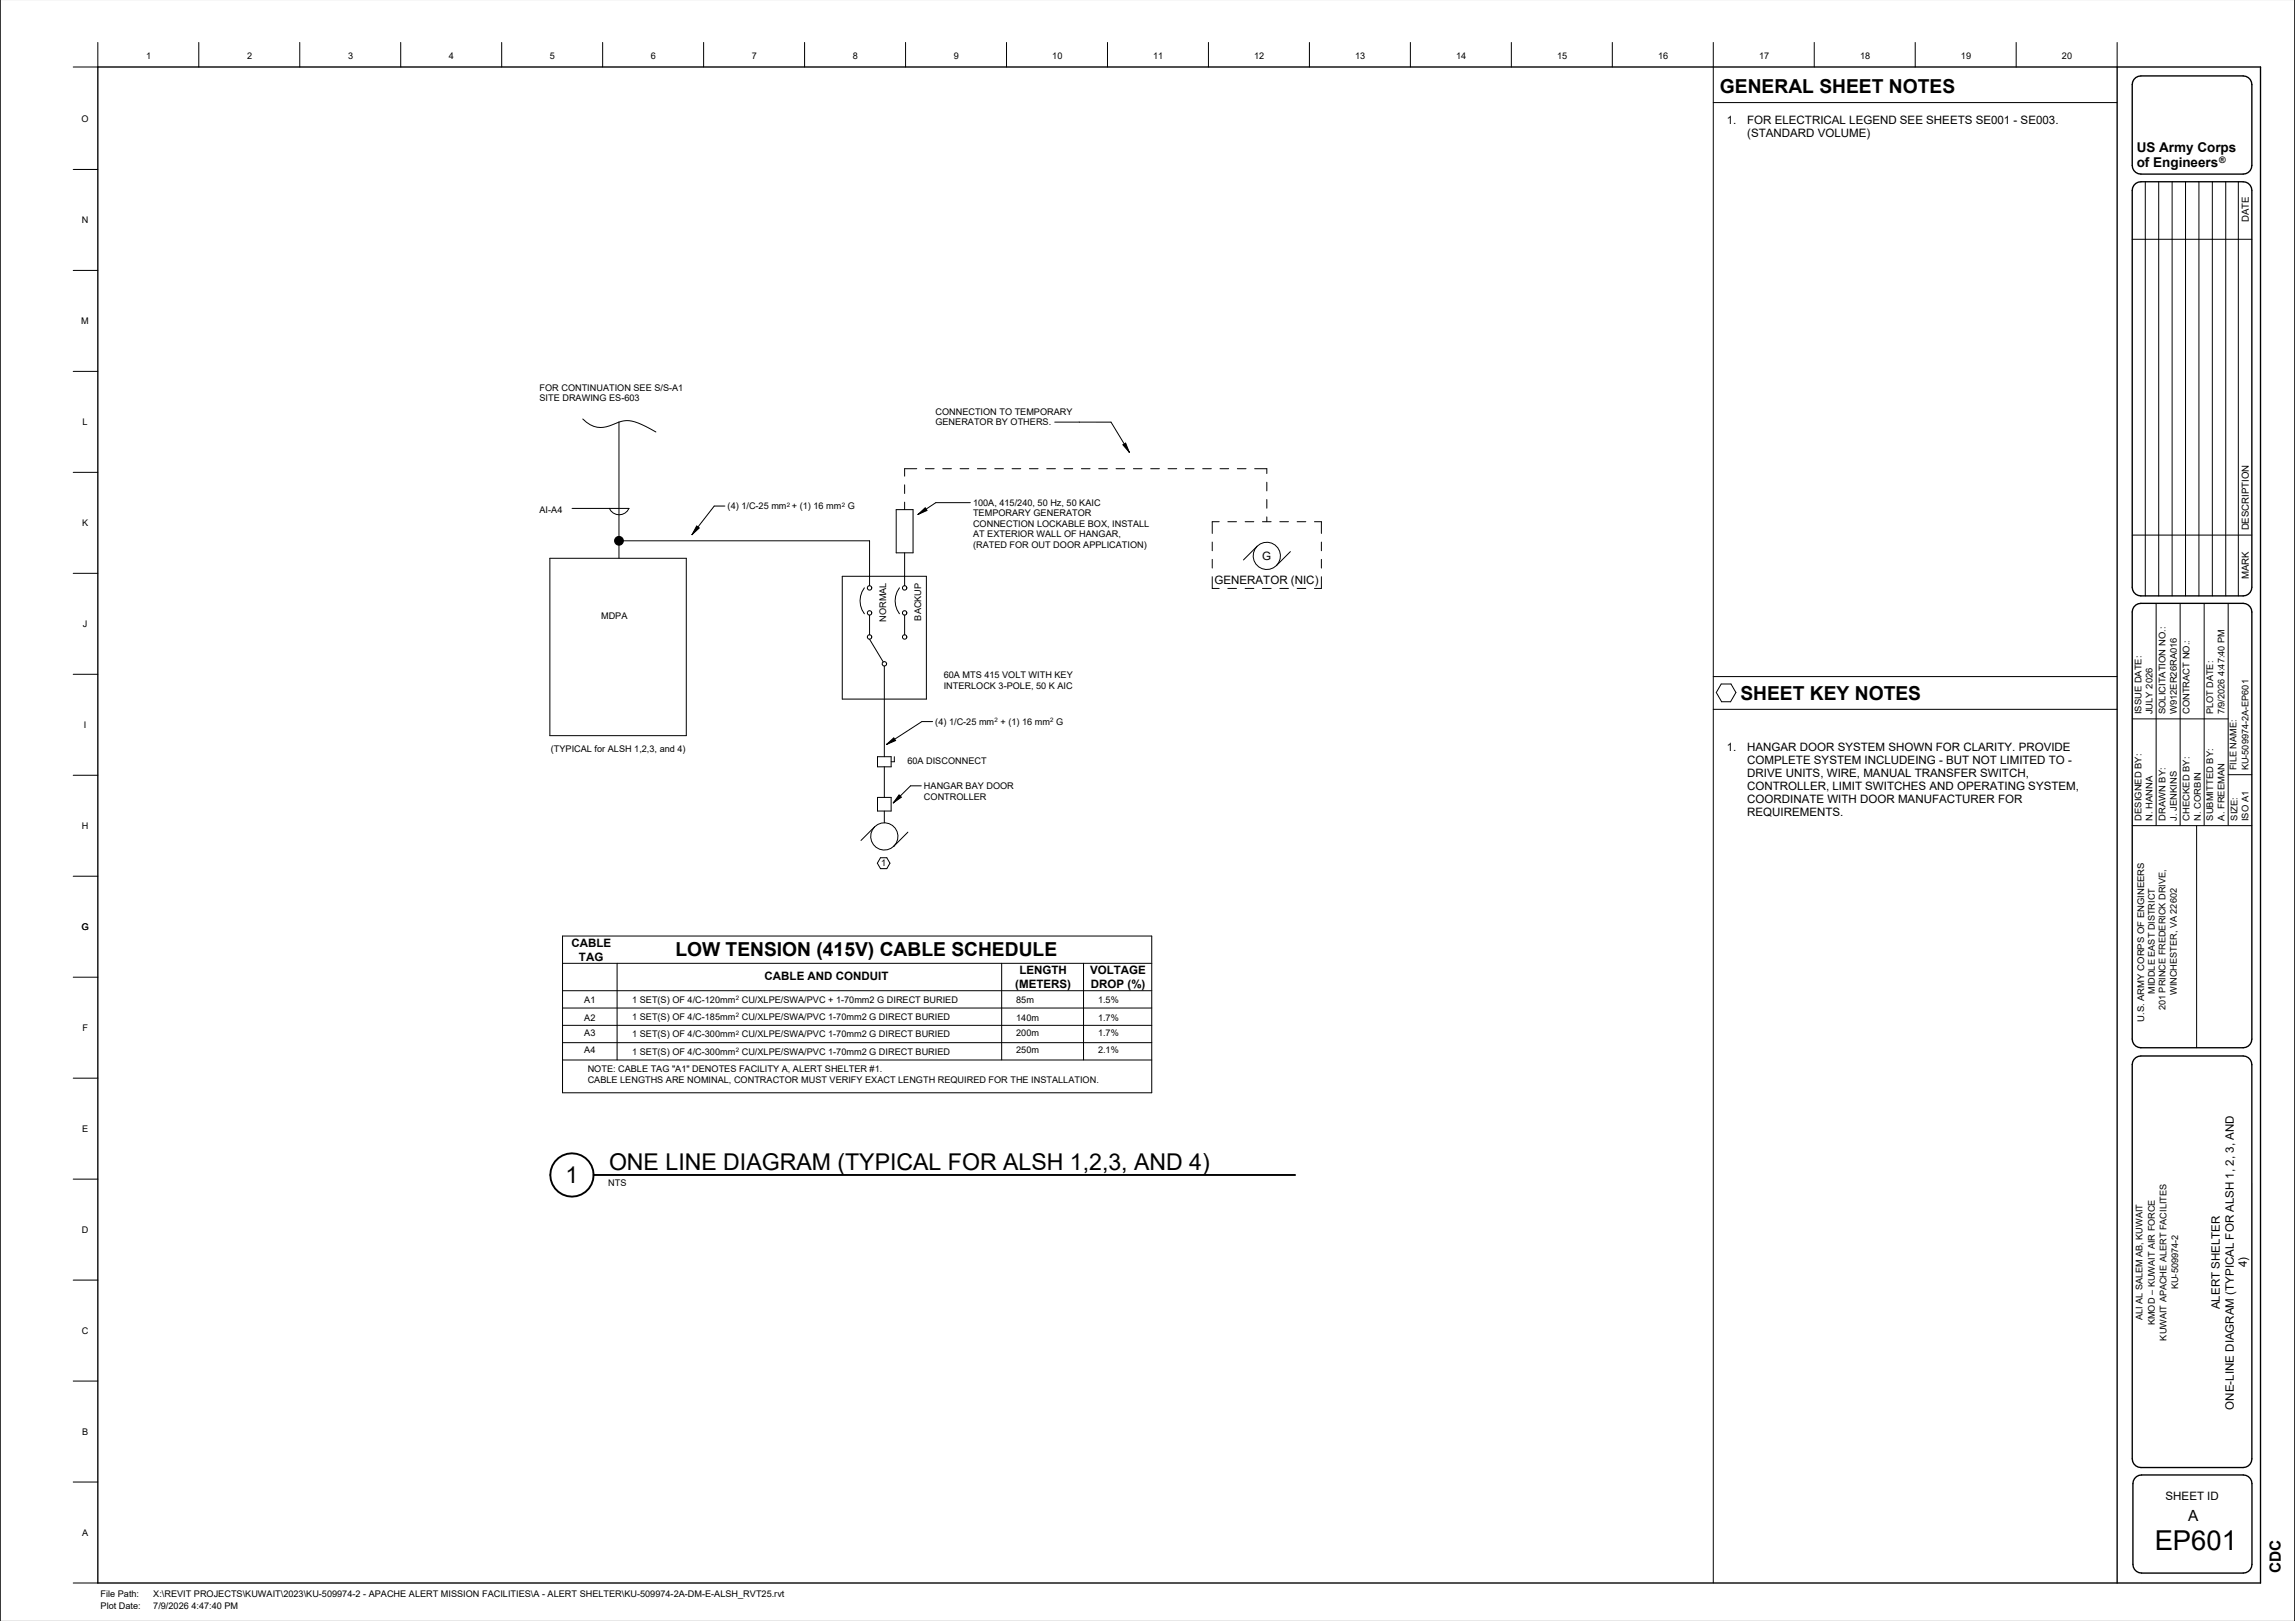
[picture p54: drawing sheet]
<svg xmlns="http://www.w3.org/2000/svg" width="841mm" height="594mm" viewBox="0 0 841 594" stroke-linecap="round" stroke-linejoin="round" font-family="sans-serif">
<defs><g id="words">
<text font-size="10.1" x="789.6" y="567.9">EP601</text>
<g font-size="8.5">
<text x="223.2" y="428.6">ONE LINE DIAGRAM (TYPICAL FOR ALSH 1,2,3, AND 4)</text>
<text x="207.3" y="433.3">1</text>
</g>
<g font-size="7.1">
<text x="630.3" y="34.2">GENERAL SHEET NOTES</text>
<text x="637.8" y="256.6">SHEET KEY NOTES</text>
<text x="247.5" y="350.3">LOW TENSION (415V) CABLE SCHEDULE</text>
</g>
<g font-size="5.6">
<text x="801.9" y="557.5">A</text>
<text x="835.7" y="576.6" transform="rotate(-90 835.7 576.6)">CDC</text>
</g>
<g font-size="4.9">
<text x="783" y="55.5">US Army Corps</text>
<text x="783" y="61.4">of Engineers</text>
</g>
<g font-size="4.2">
<text x="632.8" y="45.4">1.</text>
<text x="640.3" y="45.4">FOR ELECTRICAL LEGEND SEE SHEETS SE001 - SE003.</text>
<text x="640.3" y="50.1">(STANDARD VOLUME)</text>
<text x="462.5" y="205.1">G</text>
<text x="445.1" y="214.1">GENERATOR (NIC)</text>
<text x="632.8" y="275.4">1.</text>
<text x="640.3" y="275.4">HANGAR DOOR SYSTEM SHOWN FOR CLARITY. PROVIDE</text>
<text x="640.3" y="280.1">COMPLETE SYSTEM INCLUDEING - BUT NOT LIMITED TO -</text>
<text x="640.3" y="284.9">DRIVE UNITS, WIRE, MANUAL TRANSFER SWITCH,</text>
<text x="640.3" y="289.6">CONTROLLER, LIMIT SWITCHES AND OPERATING SYSTEM,</text>
<text x="640.3" y="294.4">COORDINATE WITH DOOR MANUFACTURER FOR</text>
<text x="640.3" y="299.2">REQUIREMENTS.</text>
<text x="209.4" y="347.1">CABLE</text>
<text x="212.2" y="352.1">TAG</text>
<text x="280.2" y="359.3">CABLE AND CONDUIT</text>
<text x="373.6" y="357">LENGTH</text>
<text x="399.5" y="357">VOLTAGE</text>
<text x="372.1" y="362">(METERS)</text>
<text x="399.8" y="362">DROP (%)</text>
<text x="823.4" y="464.4" transform="rotate(-90 823.4 464.4)">4)</text>
<text x="813.5" y="479.8" transform="rotate(-90 813.5 479.8)">ALERT SHELTER</text>
<text x="818.6" y="516.5" transform="rotate(-90 818.6 516.5)">ONE-LINE DIAGRAM (TYPICAL FOR ALSH 1, 2, 3, AND</text>
<text x="793.6" y="549.6">SHEET ID</text>
</g>
<g font-size="3.5">
<text x="824.1" y="81.4" transform="rotate(-90 824.1 81.4)">DATE</text>
<text x="824.1" y="194.4" transform="rotate(-90 824.1 194.4)">DESCRIPTION</text>
<text x="824.1" y="212.2" transform="rotate(-90 824.1 212.2)">MARK</text>
</g>
<g font-size="3.4">
<text x="53.5" y="21.6">1</text>
<text x="90.5" y="21.6">2</text>
<text x="127.5" y="21.6">3</text>
<text x="164.5" y="21.6">4</text>
<text x="201.5" y="21.6">5</text>
<text x="238.5" y="21.6">6</text>
<text x="275.5" y="21.6">7</text>
<text x="312.5" y="21.6">8</text>
<text x="349.5" y="21.6">9</text>
<text x="385.6" y="21.6">10</text>
<text x="422.6" y="21.6">11</text>
<text x="459.6" y="21.6">12</text>
<text x="496.6" y="21.6">13</text>
<text x="533.6" y="21.6">14</text>
<text x="570.6" y="21.6">15</text>
<text x="607.6" y="21.6">16</text>
<text x="644.6" y="21.6">17</text>
<text x="681.6" y="21.6">18</text>
<text x="718.6" y="21.6">19</text>
<text x="755.6" y="21.6">20</text>
<text x="29.9" y="44.7">O</text>
<text x="30" y="81.7">N</text>
<text x="29.8" y="118.7">M</text>
<text x="197.7" y="143.1">FOR CONTINUATION SEE S/S-A1</text>
<text x="197.7" y="147">SITE DRAWING ES-603</text>
<text x="30.2" y="155.7">L</text>
<text x="342.8" y="152">CONNECTION TO TEMPORARY</text>
<text x="342.8" y="155.9">GENERATOR BY OTHERS.</text>
<text x="356.6" y="185.4">100A, 415/240, 50 Hz, 50 KAIC</text>
<text x="197.7" y="188">AI-A4</text>
<text x="266.6" y="186.6">(4) 1/C-25 mm</text>
<text x="290.2" y="186.6">+ (1) 16 mm</text>
<text x="310.6" y="186.6">G</text>
<text x="356.6" y="189.2">TEMPORARY GENERATOR</text>
<text x="30.1" y="192.7">K</text>
<text x="356.6" y="193.1">CONNECTION LOCKABLE BOX, INSTALL</text>
<text x="356.6" y="196.9">AT EXTERIOR WALL OF HANGAR,</text>
<text x="356.6" y="200.7">(RATED FOR OUT DOOR APPLICATION)</text>
<text x="220.3" y="226.6">MDPA</text>
<text x="324.7" y="227.8" transform="rotate(-90 324.7 227.8)">NORMAL</text>
<text x="337.5" y="227.4" transform="rotate(-90 337.5 227.4)">BACKUP</text>
<text x="30.3" y="229.7">J</text>
<text x="345.8" y="248.6">60A MTS 415 VOLT WITH KEY</text>
<text x="345.8" y="252.4">INTERLOCK 3-POLE, 50 K AIC</text>
<text x="784.7" y="261.7" transform="rotate(-90 784.7 261.7)">ISSUE DATE:</text>
<text x="788.8" y="261.7" transform="rotate(-90 788.8 261.7)">JULY 2026</text>
<text x="793.5" y="261.7" transform="rotate(-90 793.5 261.7)">SOLICITATION NO.:</text>
<text x="797.7" y="261.7" transform="rotate(-90 797.7 261.7)">W912ER26RA016</text>
<text x="802.3" y="261.7" transform="rotate(-90 802.3 261.7)">CONTRACT NO.:</text>
<text x="811" y="261.7" transform="rotate(-90 811 261.7)">PLOT DATE:</text>
<text x="815.1" y="261.7" transform="rotate(-90 815.1 261.7)">7/9/2026 4:47:40 PM</text>
<text x="30.8" y="266.7">I</text>
<text x="342.7" y="265.6">(4) 1/C-25 mm</text>
<text x="366.6" y="265.6">+ (1) 16 mm</text>
<text x="387.1" y="265.6">G</text>
<text x="201.9" y="275.7">(TYPICAL for ALSH 1,2,3, and 4)</text>
<text x="332.5" y="279.8">60A DISCONNECT</text>
<text x="819.5" y="282.3" transform="rotate(-90 819.5 282.3)">FILE NAME:</text>
<text x="824" y="282.3" transform="rotate(-90 824 282.3)">KU-509974-2A-EP601</text>
<text x="338.6" y="289.2">HANGAR BAY DOOR</text>
<text x="338.6" y="293">CONTROLLER</text>
<text x="30" y="303.7">H</text>
<text x="784.7" y="300.7" transform="rotate(-90 784.7 300.7)">DESIGNED BY:</text>
<text x="788.8" y="300.7" transform="rotate(-90 788.8 300.7)">N. HANNA</text>
<text x="793.5" y="300.7" transform="rotate(-90 793.5 300.7)">DRAWN BY:</text>
<text x="797.7" y="300.7" transform="rotate(-90 797.7 300.7)">J. JENKINS</text>
<text x="802.3" y="300.7" transform="rotate(-90 802.3 300.7)">CHECKED BY:</text>
<text x="806.5" y="300.7" transform="rotate(-90 806.5 300.7)">N. CORBIN</text>
<text x="811" y="300.7" transform="rotate(-90 811 300.7)">SUBMITTED BY:</text>
<text x="815.1" y="300.7" transform="rotate(-90 815.1 300.7)">A. FREEMAN</text>
<text x="819.9" y="300.7" transform="rotate(-90 819.9 300.7)">SIZE:</text>
<text x="824" y="300.9" transform="rotate(-90 824 300.9)">ISO A1</text>
<text x="322.9" y="317.5">1</text>
<text x="29.9" y="340.7">G</text>
<text x="789.6" y="364.2" transform="rotate(-90 789.6 364.2)">MIDDLE EAST DISTRICT</text>
<text x="797.7" y="364.6" transform="rotate(-90 797.7 364.6)">WINCHESTER, VA 22602</text>
<text x="214.1" y="367.4">A1</text>
<text x="231.7" y="367.4">1 SET(S) OF 4/C-120mm</text>
<text x="271.8" y="367.4">CU/XLPE/SWA/PVC + 1-70mm2 G DIRECT BURIED</text>
<text x="372.4" y="367.4">85m</text>
<text x="402.4" y="367.4">1.5%</text>
<text x="793.6" y="370.2" transform="rotate(-90 793.6 370.2)">201 PRINCE FREDERICK DRIVE,</text>
<text x="30.2" y="377.7">F</text>
<text x="214.1" y="374.1">A2</text>
<text x="231.7" y="373.8">1 SET(S) OF 4/C-185mm</text>
<text x="271.8" y="373.8">CU/XLPE/SWA/PVC 1-70mm2 G DIRECT BURIED</text>
<text x="372.4" y="374.1">140m</text>
<text x="402.4" y="374.1">1.7%</text>
<text x="785.7" y="374.5" transform="rotate(-90 785.7 374.5)">U.S. ARMY CORPS OF ENGINEERS</text>
<text x="214.1" y="379.8">A3</text>
<text x="231.7" y="380.1">1 SET(S) OF 4/C-300mm</text>
<text x="271.8" y="380.1">CU/XLPE/SWA/PVC 1-70mm2 G DIRECT BURIED</text>
<text x="372.4" y="379.8">200m</text>
<text x="402.4" y="379.8">1.7%</text>
<text x="214.1" y="386">A4</text>
<text x="231.7" y="386.4">1 SET(S) OF 4/C-300mm</text>
<text x="271.8" y="386.4">CU/XLPE/SWA/PVC 1-70mm2 G DIRECT BURIED</text>
<text x="372.4" y="386">250m</text>
<text x="402.4" y="386">2.1%</text>
<text x="215.4" y="393">NOTE: CABLE TAG &quot;A1&quot; DENOTES FACILITY A, ALERT SHELTER #1.</text>
<text x="215.4" y="396.8">CABLE LENGTHS ARE NOMINAL, CONTRACTOR MUST VERIFY EXACT LENGTH REQUIRED FOR THE INSTALLATION.</text>
<text x="30.1" y="414.7">E</text>
<text x="222.9" y="434.5">NTS</text>
<text x="30" y="451.7">D</text>
<text x="798.2" y="472.4" transform="rotate(-90 798.2 472.4)">KU-509974-2</text>
<text x="785.1" y="483.9" transform="rotate(-90 785.1 483.9)">ALI AL SALEM AB, KUWAIT</text>
<text x="789.6" y="485.6" transform="rotate(-90 789.6 485.6)">KMOD – KUWAIT AIR FORCE</text>
<text x="30" y="488.9">C</text>
<text x="793.9" y="491.2" transform="rotate(-90 793.9 491.2)">KUWAIT APACHE ALERT FACILITES</text>
<text x="30.1" y="525.7">B</text>
<text x="30.1" y="562.7">A</text>
<text x="36.9" y="585.4">File Path:</text>
<text x="56.2" y="585.4">X:\REVIT PROJECTS\KUWAIT\2023\KU-509974-2 - APACHE ALERT MISSION FACILITIES\A - ALERT SHELTER\KU-509974-2A-DM-E-ALSH_RVT25.rvt</text>
<text x="36.9" y="589.5">Plot Date:</text>
<text x="56.2" y="589.5">7/9/2026 4:47:40 PM</text>
</g>
<text font-size="3.3" x="813.2" y="59.9">®</text>
<g font-size="2.2">
<text x="288.3" y="185.6">2</text>
<text x="308.5" y="185.6">2</text>
<text x="364.4" y="264.6">2</text>
<text x="384.9" y="264.6">2</text>
<text x="269.6" y="366.4">2</text>
<text x="269.6" y="372.7">2</text>
<text x="269.6" y="379.1">2</text>
<text x="269.6" y="385.4">2</text>
</g>
</g></defs>
<circle cx="226.8" cy="198.2" r="1.6" fill="#000"/>
<g fill="none" stroke="#000" stroke-width=".37">
<path d="M213.6 153.5a9.2 9.2 0 0 0 11.7 1.8 10 10 0 0 1 9.9 .3l5.1 2.7M226.8 154.6v50M331.5 177.7v3.1M336 171.8h-4.5v2.7M339.1 171.8h3.2M345.5 171.8h3.2M351.8 171.8h3.2M358.2 171.8h3.1M364.5 171.8h3.2M370.9 171.8h3.1M377.2 171.8h3.2M383.6 171.8h3.1"/>
<path d="M389.9 171.8h3.2M396.3 171.8h3.1M402.6 171.8h3.2M409 171.8h3.1M415.3 171.8h3.2M421.7 171.8h3.1M428 171.8h3.2M434.4 171.8h3.1M440.7 171.8h3.2M447.1 171.8h3.1M453.4 171.8h3.2M459.8 171.8h4.4v1.7"/>
<path d="M464.2 176.7v3.2M209.6 186.3h20.9a3.9 3.9 0 0 1-3.6 2.3 3.9 3.9 0 0 1-3.6-2.3M226.8 198.2h91.8v16.4M328.4 186.8h6.2v15.8h-6.2zM331.5 184v2.8M444.2 198.6v3.2M446.8 191.2h-2.6v4.3M449.9 191.2h3.2M456.3 191.2h3.2M462.6 191.2h3.2M464.2 183.1v3.1M464.2 189.4v1.8"/>
<path d="M469 191.2h3.2M475.3 191.2h3.2M481.7 191.2h2.5v4.3M484.2 198.6v3.2M201.5 204.6h50v65h-50zM308.6 211.2h30.9v45h-30.9zM316.8 215.4a7.9 7.9 0 0 0 0 9.5M329.6 215.4a7.9 7.9 0 0 0 0 9.5M331.5 202.6v12M444.2 205v3.2M444.2 211.3v4.3h2.6M449.9 215.6h3.2"/>
<path d="M456.3 215.6h3.2M460.7 200.2l-5 5M462.6 215.6h3.2M469 215.6h3.2M472.9 202.1l-5.1 5.1M475.3 215.6h3.2M484.2 211.3v4.3h-2.5M484.2 205v3.2M318.6 234.3l5 8.2M318.6 225.4v7.2M331.5 225.4v7.2M324.1 244.1v33.2"/>
<path d="M321.6 277.3h5v3.7h-5zM327.7 277.3v1.8h-1.1M321.6 292.2h5v5h-5zM324.1 281v11.2M324.1 297.2v4.3M320.5 303l-5 5M332.7 304.9l-5.1 5.1M206.1 343h216v57.4h-216zM206.1 353h216M226.1 353v35.4M367.1 353v35.4M397.1 353v35.4"/>
<path d="M206.1 363h216M206.1 369.4h216M206.1 375.7h216M206.1 382.1h216M206.1 388.4h216"/>
<circle cx="226.8" cy="198.2" r="1.6"/>
<circle cx="318.6" cy="215.4" r=".83"/>
<circle cx="331.5" cy="215.4" r=".83"/>
<circle cx="464.2" cy="203.7" r="5"/>
<circle cx="318.6" cy="224.6" r=".83"/>
<circle cx="318.6" cy="233.4" r=".83"/>
<circle cx="331.5" cy="224.6" r=".83"/>
<circle cx="331.5" cy="233.4" r=".83"/>
<circle cx="324.1" cy="243.3" r=".83"/>
<circle cx="324.1" cy="306.5" r="5"/>
</g>
<g fill="#fff">
<path d="M220.3 223.5h9.8v3.9h-9.8z"/>
<path d="M201.9 272.6h49.2v3.8h-49.2z"/>
<path d="M197.7 140h53.7v3.9h-53.7z"/>
<path d="M197.7 143.9h36.9v3.8h-36.9z"/>
<path d="M197.7 184.9h8.4v3.9h-8.4z"/>
<path d="M345.8 245.4h48.4v3.9h-48.4z"/>
<path d="M345.8 249.3h47.4v3.8h-47.4z"/>
<path d="M334.4 213.5h3.9v13.9h-3.9z"/>
<path d="M321.6 213.4h3.8v14.4h-3.8z"/>
<path d="M332.5 276.7h29.2v3.8h-29.2z"/>
</g>
<path d="M329.5 291.3l.8 .8-3 2.1z" fill="#000"/>
<path d="M329.5 291.3l.8 .8-3 2.1zM337.6 288h-3.9l-6.4 6.2" fill="none" stroke="#000" stroke-width=".37"/>
<g fill="#fff">
<path d="M338.6 286.1h34.1v3.8h-34.1z"/>
<path d="M338.6 289.9h23.1v3.8h-23.1z"/>
</g>
<path d="M336.4 188.5l2.6-2.4 .7 1z" fill="#000"/>
<path d="M336.4 188.5l2.6-2.4 .7 1zM355.6 184.2h-12.7l-6.5 4.3" fill="none" stroke="#000" stroke-width=".37"/>
<g fill="#fff">
<path d="M356.6 182.3h46.5v3.8h-46.5z"/>
<path d="M356.6 186.1h44.6v3.9h-44.6z"/>
<path d="M356.6 190h65.7v3.8h-65.7z"/>
<path d="M356.6 193.8h54.5v3.8h-54.5z"/>
<path d="M356.6 197.6h64v3.9h-64z"/>
</g>
<path d="M324.9 272.8l2.6-2.4 .7 1z" fill="#000"/>
<path d="M324.9 272.8l2.6-2.4 .7 1zM341.7 264.4h-3.9l-12.9 8.4" fill="none" stroke="#000" stroke-width=".37"/>
<g fill="#fff">
<path d="M342.7 262.5h21.7v3.8h-21.7z"/>
<path d="M364.4 262.5h1.3v3.8h-1.3z"/>
<path d="M365.7 262.5h19.2v3.8h-19.2z"/>
<path d="M384.9 262.5h1.2v3.8h-1.2z"/>
<path d="M386.1 262.5h3.6v3.8h-3.6z"/>
</g>
<path d="M255.3 192.7l.9 .8-2.6 2.4z" fill="#000"/>
<path d="M255.3 192.7l.9 .8-2.6 2.4zM265.6 185.4h-3.9l-8.1 10.5" fill="none" stroke="#000" stroke-width=".37"/>
<g fill="#fff">
<path d="M266.6 183.5h21.7v3.9h-21.7z"/>
<path d="M288.3 183.5h1.9v3.9h-1.9z"/>
<path d="M290.2 183.5h18.3v3.9h-18.3z"/>
<path d="M308.5 183.5h1.2v3.9h-1.2z"/>
<path d="M309.7 183.5h3.6v3.9h-3.6z"/>
<path d="M214.1 364.3h4.1v3.8h-4.1z"/>
<path d="M231.7 364.3h37.9v3.8h-37.9z"/>
<path d="M269.6 364.3h1.3v3.8h-1.3z"/>
<path d="M270.9 364.3h80.6v3.8h-80.6z"/>
<path d="M214.1 376.6h4.1v3.9h-4.1z"/>
<path d="M214.1 371h4.1v3.9h-4.1z"/>
<path d="M214.1 382.9h4.1v3.9h-4.1z"/>
<path d="M231.7 370.6h37.9v3.9h-37.9z"/>
<path d="M269.6 370.6h1.3v3.9h-1.3z"/>
<path d="M270.9 370.6h77.6v3.9h-77.6z"/>
<path d="M231.7 377h37.9v3.8h-37.9z"/>
<path d="M269.6 377h1.3v3.8h-1.3z"/>
<path d="M270.9 377h77.6v3.8h-77.6z"/>
<path d="M231.7 383.3h37.9v3.9h-37.9z"/>
<path d="M269.6 383.3h1.3v3.9h-1.3z"/>
<path d="M270.9 383.3h77.6v3.9h-77.6z"/>
<path d="M445.1 210.3h38.1v4.8h-38.1z"/>
<path d="M462.5 201.3h3.3v4.8h-3.3z"/>
</g>
<path d="M386.5 154.7h20.6l6.7 11M411.5 163l1-.6 1.3 3.3z" fill="none" stroke="#000" stroke-width=".37"/>
<path d="M411.5 163l1-.6 1.3 3.3z" fill="#000"/>
<g fill="#fff">
<path d="M342.8 148.9h51.5v3.9h-51.5z"/>
<path d="M342.8 152.8h42.7v3.8h-42.7z"/>
<path d="M372.4 364.3h6.5v3.8h-6.5z"/>
<path d="M372.4 376.6h8.4v3.9h-8.4z"/>
<path d="M372.4 371h8.4v3.9h-8.4z"/>
<path d="M372.4 382.9h8.4v3.9h-8.4z"/>
<path d="M402.4 364.3h7.6v3.8h-7.6z"/>
<path d="M402.4 376.6h7.6v3.9h-7.6z"/>
<path d="M402.4 371h7.6v3.9h-7.6z"/>
<path d="M402.4 382.9h7.6v3.9h-7.6z"/>
<path d="M215.4 389.8h108.2v3.9h-108.2z"/>
<path d="M215.4 393.7h188.1v3.8h-188.1z"/>
<path d="M322.7 314.3h2.3l1.1 2-1.1 2h-2.3l-1.2-2z"/>
</g>
<g fill="none" stroke="#000" stroke-width=".37">
<path d="M35.8 15.6v9h-9M72.8 15.6v9M109.8 15.6v9M146.8 15.6v9M183.8 15.6v9M220.8 15.6v9M257.8 15.6v9M294.8 15.6v9M331.8 15.6v9M368.8 15.6v9M405.8 15.6v9M442.8 15.6v9"/>
<path d="M479.8 15.6v9M516.8 15.6v9M553.8 15.6v9M590.8 15.6v9M627.8 15.6v564.5M664.8 15.6v9M701.8 15.6v9M738.8 15.6v9M775.8 15.6v9M627.8 37.6h148M26.8 62.1h9M786.1 66.6v151.8"/>
<path d="M791.1 66.6v151.8M796 66.6v151.8M800.9 66.6v151.8M805.8 66.6v151.8M810.7 66.6v151.8M815.6 66.6v151.8M820.2 66.6v151.8M26.8 99.1h9M781.4 87.7h43.8M26.8 136.1h9M26.8 173.1h9M781.4 196.1h43.8"/>
<path d="M26.8 210.1h9M790.1 221.1v81.4M798.9 221.1v81.4M807.7 221.1v81.4M816.5 221.1v81.4M26.8 247.1h9M627.8 247.9h148M627.8 259.9h148M630.7 250.7h3.6l1.8 3.1-1.9 3.4h-3.3l-2-3.4zM781.4 263.4h35.1M26.8 284.1h9M816.5 283.9h8.7"/>
<path d="M322.7 314.3h2.3l1.1 2-1.1 2h-2.3l-1.2-2zM781.4 302.5h43.8M804.9 302.5v81.4M26.8 321.1h9M26.8 358.1h9M26.8 395.1h9M26.8 432.1h9M26.8 469.1h9M26.8 506.1h9M26.8 543.1h9M26.8 580.1h9"/>
</g>
<path d="M0 0v594.1M841 0v594.1M35.8 24.6h792.6v555.5h-792.6zM775.8 24.6v555.5M782.7 28.4l1.8-.6h37.5a3.2 3.2 0 0 1 3.2 3.2v29.6a3.2 3.2 0 0 1-3.2 3.2h-37.5a3.2 3.2 0 0 1-3.1-3.2v-29.6l.1-1zM782.7 67.2l1.8-.6h37.5a3.2 3.2 0 0 1 3.2 3.2v145.4a3.2 3.2 0 0 1-3.2 3.2h-37.5a3.2 3.2 0 0 1-3.1-3.2v-145.4l.1-1zM782.7 221.7l1.8-.6h37.5a3.2 3.2 0 0 1 3.2 3.2v156.5a3.2 3.2 0 0 1-3.2 3.1h-37.5a3.2 3.2 0 0 1-3.1-3.1v-156.5l.1-1zM782.7 387.6l1.8-.6h37.5a3.2 3.2 0 0 1 3.2 3.1v144.5a3.2 3.2 0 0 1-3.2 3.2h-37.5a3.2 3.2 0 0 1-3.1-3.2v-144.5l.6-1.8zM782.9 541.1l1.9-.6h37.2a3.2 3.2 0 0 1 3.2 3.2v29.6a3.2 3.2 0 0 1-3.2 3.1h-37.2a3.2 3.2 0 0 1-3.2-3.1v-29.6l.2-1z" fill="none" stroke="#000" stroke-width=".5"/>
<circle cx="209.6" cy="430.6" r="7.9" fill="none" stroke="#000" stroke-width=".7"/>
<g fill="#fff">
<path d="M222.9 431.4h6.7v3.8h-6.7z"/>
<path d="M207.3 425.7h4.7v9.5h-4.7z"/>
<path d="M223.2 421h220v9.4h-220z"/>
</g>
<path d="M217.5 430.6h257.1" fill="none" stroke="#000" stroke-width=".7"/>
<use href="#words"/>
</svg>
